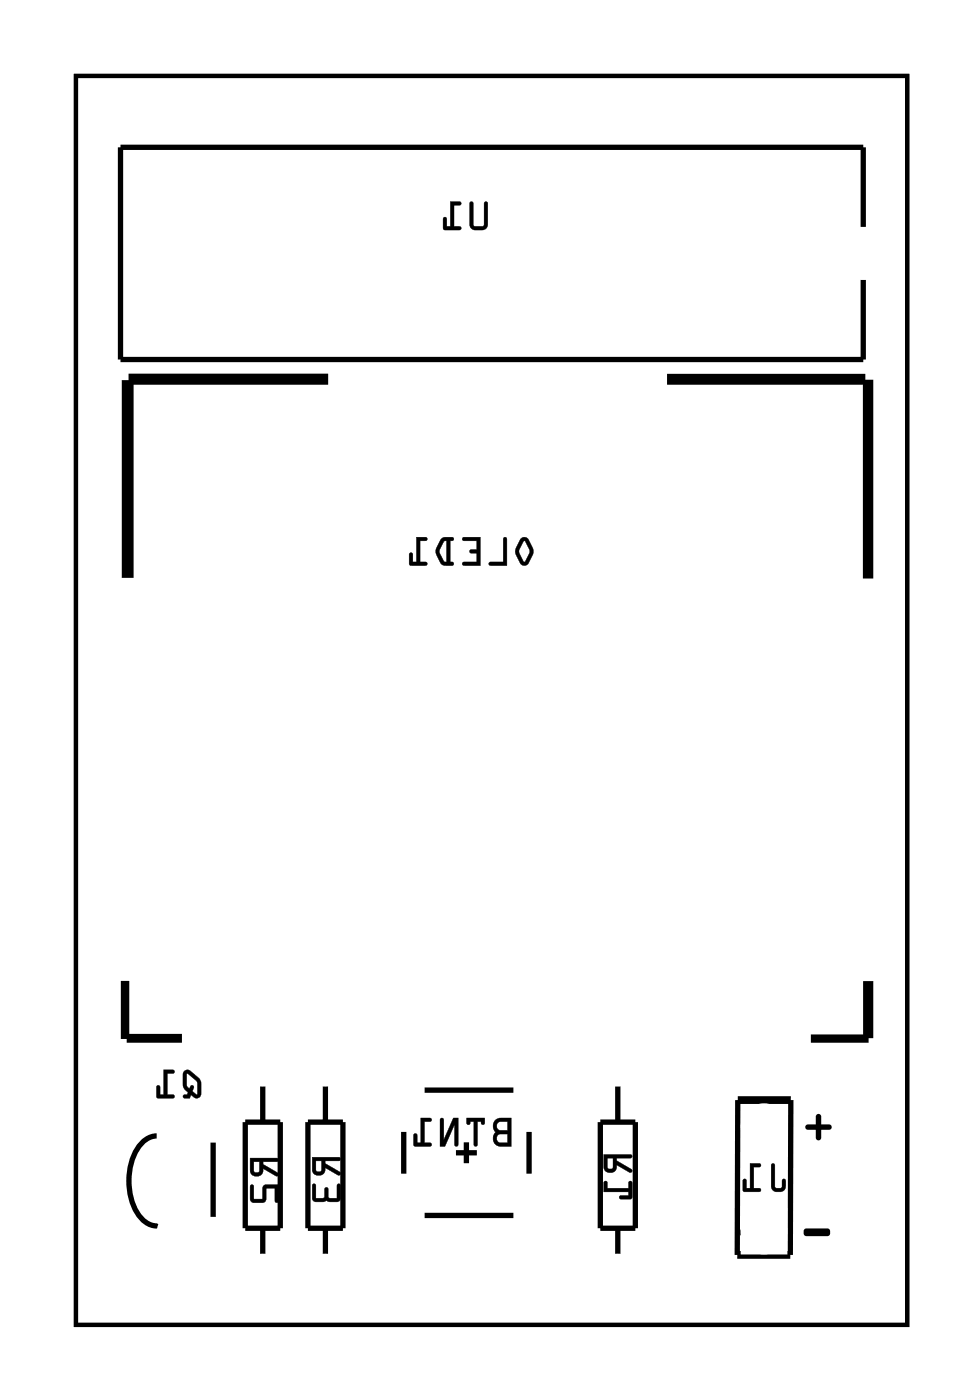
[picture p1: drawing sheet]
<svg xmlns="http://www.w3.org/2000/svg" width="47mm" height="67mm" viewBox="0 0 47 67" stroke-linecap="round" stroke-linejoin="round" font-family="sans-serif">
<path d="M3.6 3.6h39.8v59.8h-39.8z" fill="none" stroke="#000" stroke-width=".2"/>
<path d="M3.6 3.6h39.8v59.8h-39.8z" fill="none" stroke="#000" stroke-width=".05"/>
<g fill="#000">
<path d="M38.5 58.9l1.1-.1a.19 .19 0 0 1 .2 .2 .19 .19 0 0 1-.2 .2h-1l-.1-.1zM38.6 53.9l.5-.1v-.3a.13 .13 0 0 1 .1-.2 .13 .13 0 0 1 .1 .2v.3h.4a.13 .13 0 0 1 .1 .2 .13 .13 0 0 1-.1 .1h-.4v.4a.13 .13 0 0 1-.1 .1 .13 .13 0 0 1-.1-.1v-.4h-.5z"/>
<path d="M22.5 9.7v1.2l.1 .1h.6l.2-.2-.1-1.1h-.1v1.1h-.5v-1.1zM21.6 9.7v1.1h-.2v-.4h-.1l-.1 .6h.8v-.2h-.3v-1h.3l.1-.1z"/>
<path d="M22.5 9.7v1.1l.1 .1 .1 .1h.5l.1-.1 .1-1.2a.1 .1 0 0 0-.1-.1 .1 .1 0 0 0-.1 .1v1.1h-.5v-1.1zM22.5 9.7h.1l.1 1.1h.5v-1.1h.1v1.1l-.1 .2h-.5l-.2-.2zM21.6 9.6v1.2h-.2v-.3a.1 .1 0 0 0-.1-.1 .1 .1 0 0 0-.1 .1v.5h.8a.1 .1 0 0 0 .1-.1 .1 .1 0 0 0-.1-.1h-.3v-1h.3a.1 .1 0 0 0 .1-.1 .1 .1 0 0 0-.1-.1zM21.6 9.7h.5l-.1 .1h-.3v1l.3 .1v.1h-.8l.1-.6 .1 .1v.3h.2z"/>
<path d="M24.9 25.8l-.2 .6 .2 .6a.23 .23 0 0 0 .4 0l.2-.7-.2-.5-.2-.1zM25.1 25.9l.3 .5-.3 .5-.3-.5zM24.1 25.7v1.2h-.6v.2h.8v-1.3zM22.2 25.7v.2h.6v.4h-.3v.1v.1h.3v.4h-.6l-.1 .1 .9 .1v-1.4zM21.1 25.8a.81 .81 0 0 0 0 1.2l.5 .1 .1-.1-.1-.1v-1h.1v-.1l-.4-.1zM21.3 25.9h.1v1h-.2l-.2-.5zM19.9 25.7v1.2h-.1v-.4h-.2v.5l.8 .1v-.2h-.3v-1h.3l.1-.1z"/>
<path d="M24.9 25.8l-.2 .6 .2 .6a.24 .24 0 0 0 .4 0l.2-.5v-.2l-.2-.5-.2-.1zM24.9 25.8a.23 .23 0 0 1 .4 0l.2 .6-.2 .6a.24 .24 0 0 1-.4 0l-.2-.6zM25.1 25.9l.3 .5-.3 .5-.2-.5zM25.1 25.9l-.3 .5 .3 .5 .3-.5-.2-.5zM24.1 25.7v1.2h-.6a.1 .1 0 0 0-.1 .1 .1 .1 0 0 0 .1 .1h.8v-1.3zM24.1 25.8h.2v1.3h-.8v-.2h.6zM22.1 25.7l.1 .2h.6v.4h-.2a.1 .1 0 0 0-.1 .1 .1 .1 0 0 0 .1 .1h.2v.4h-.6a.1 .1 0 0 0-.1 .1 .1 .1 0 0 0 .1 .1h.8v-1.4zM22.2 25.8l.8-.1v1.4l-.9-.1 .1-.1h.6v-.4h-.3v-.1v-.1h.3v-.4h-.6zM21.1 25.8l-.2 .5v.3l.3 .4 .4 .1a.1 .1 0 0 0 .1-.1 .1 .1 0 0 0-.1-.1v-1a.1 .1 0 0 0 .1-.1 .1 .1 0 0 0-.1-.1zM21.1 25.8l.2-.1 .4 .1v.1h-.2v1h.2v.2l-.5-.1-.3-.4v-.4zM21.3 25.9h.1v1h-.2l-.2-.5zM21.3 25.9l-.3 .5 .2 .5h.2v-1zM19.9 25.7v1.2h-.1v-.4a.1 .1 0 0 0-.1-.1 .1 .1 0 0 0-.1 .1v.6h.8a.1 .1 0 0 0 .1-.1 .1 .1 0 0 0-.1-.1h-.3v-1h.3a.1 .1 0 0 0 .1-.1 .1 .1 0 0 0-.1-.1zM19.9 25.7l.5 .1v.1h-.3v1h.3v.2l-.8-.1v-.5h.2v.4h.1z"/>
<path d="M8.8 51.3v.7l.2 .3-.2 .2 .3 .1v-.2l.3 .2 .2-.2a.91 .91 0 0 0-.6-1.2zM8.9 51.4l.5 .4v.6l-.2-.2 .1-.1a.11 .11 0 0 0-.2-.1 .11 .11 0 0 0 0 .1l-.2-.1zM7.8 51.2v1.2h-.1v-.4h-.2v.5l.8 .1v-.2h-.3v-1h.3l.1-.1z"/>
<path d="M8.8 51.3v.7l.2 .3v.1h-.2a.1 .1 0 0 0-.1 .1 .1 .1 0 0 0 .1 .1h.3v-.2l.2 .2 .3-.1a.92 .92 0 0 0-.5-1.2l-.1-.1zM8.8 51.3l.2-.1 .5 .4a.97 .97 0 0 1 .1 .8l-.2 .2-.3-.2v.2l-.3-.1 .2-.2-.2-.3zM9 51.4l.4 .4v.6l-.2-.2 .1-.1a.11 .11 0 0 0-.1-.1 .11 .11 0 0 0-.1 .1l-.2-.1zM8.9 51.4v.5a.14 .14 0 0 0 .1 .2 .14 .14 0 0 0 .2-.1h.1l-.1 .2 .2 .2v-.6zM7.8 51.2v1.2h-.1v-.4a.1 .1 0 0 0-.1 0 .1 .1 0 0 0-.1 0v.6h.8a.1 .1 0 0 0 .1-.1 .1 .1 0 0 0-.1-.1h-.3v-1h.3a.1 .1 0 0 0 .1-.1 .1 .1 0 0 0-.1-.1zM7.8 51.2l.5 .1v.1h-.3v1h.3v.2l-.8-.1v-.5h.2v.4h.1z"/>
<path d="M12 55.4v.6a.31 .31 0 0 0 .3 .3 .31 .31 0 0 0 .3-.4l.7 .4v-.1l-.7-.5v-.1h.6l.1-.1zM12.2 55.6h.2v.5h-.2zM12 56.7v.7l.1 .2 .6-.1v-.6h.5v.6h.1v-.8l-.7 .1v.6h-.4l-.1-.6z"/>
<path d="M12 55.4v.6a.32 .32 0 0 0 .3 .3 .32 .32 0 0 0 .3-.4l.6 .4a.1 .1 0 0 0 .1 0 .1 .1 0 0 0 0-.2l-.7-.4v-.1h.6a.1 .1 0 0 0 .1-.1 .1 .1 0 0 0-.1-.1zM12 55.4l1.3 .1-.1 .1h-.6v.1l.7 .4v.2l-.7-.4a.31 .31 0 0 1-.3 .4 .31 .31 0 0 1-.3-.3zM12.2 55.6h.2v.5h-.2zM12.1 55.6v.5h.3v-.5zM12 56.7v.7l.1 .2 .6-.1v-.6h.5v.6a.1 .1 0 0 0 0 .1 .1 .1 0 0 0 .1-.1v-.8l-.7 .1v.6h-.4v-.6zM12 56.7l.1 .1v.6h.5v-.6l.7-.1v.8h-.1v-.6h-.5v.6l-.6 .1-.1-.2z"/>
<path d="M14.9 55.4v.6a.31 .31 0 0 0 .4 .3 .31 .31 0 0 0 .3-.4l.7 .4v-.2l-.7-.4v-.1h.6l.1-.1zM15.1 55.6h.3l-.1 .5-.2-.1zM15 56.7l-.1 .7 .2 .1h.5h.5l.2-.1v-.7l-.2 .1v.6l-.4-.1v-.4l-.1-.1-.1 .1v.4l-.4 .1v-.7z"/>
<path d="M14.9 55.4v.6a.32 .32 0 0 0 .4 .3 .32 .32 0 0 0 .3-.4l.6 .4a.1 .1 0 0 0 .1-.1 .1 .1 0 0 0 0-.1l-.7-.4v-.1h.6a.1 .1 0 0 0 .1-.1 .1 .1 0 0 0-.1-.1zM14.9 55.4l1.4 .1-.1 .1h-.6v.1l.7 .4v.2l-.7-.4a.31 .31 0 0 1-.3 .4 .31 .31 0 0 1-.3-.3zM15.1 55.6h.3l-.1 .5-.2-.1zM15.1 55.6v.4l.2 .1 .1-.5zM15 56.7l-.1 .7 .2 .2 .5-.1h.6l.1-.1v-.6a.1 .1 0 0 0-.1-.1 .1 .1 0 0 0-.1 .1v.6l-.4-.1v-.4a.1 .1 0 0 0-.1-.1 .1 .1 0 0 0-.1 .1v.4l-.4 .1v-.7zM15 56.7h.1v.7l.4-.1 .1-.4h.1v.4l.4 .1v-.6l.2-.1v.7l-.2 .1h-.5h-.5l-.1-.1z"/>
<path d="M23.7 53.6l-.1 .3 .1 .3-.1 .3a.36 .36 0 0 0 .4 .4h.5v-1.4h-.5zM23.8 54.3h.5v.4h-.5zM23.8 53.8l.5-.1v.4h-.5zM22.3 53.5l.1 .3h.1v-.1h.2v1.1l.1 .1 .1-1.2h.1l.1 .1h.1v-.3zM21.1 53.6v1.3h.2l.5-1.1v1l.1 .1v-1.4h-.2l-.5 1.1v-1zM20.1 53.5v1.2h-.1v-.4h-.1l-.1 .5 .8 .1v-.2h-.3v-1h.3l.1-.1z"/>
<path d="M23.7 53.6l-.1 .3 .1 .3-.1 .3a.37 .37 0 0 0 .4 .4h.5v-1.4h-.5zM23.7 53.6l.3-.1h.5v1.4h-.5a.39 .39 0 0 1-.4-.3 .39 .39 0 0 1 .1-.4l-.1-.3zM23.8 54.4l.5-.1v.4h-.5zM23.8 54.3v.4h.5v-.4zM23.8 53.8l.5-.1v.4h-.5zM23.8 53.7v.4h.5v-.4zM22.3 53.5v.3a.11 .11 0 0 0 .2 .1 .1 .1 0 0 0 0-.2h.2v1.1a.1 .1 0 0 0 .1 .1 .1 .1 0 0 0 .1-.1v-1.1h.1a.11 .11 0 0 0 .1 .1 .11 .11 0 0 0 .1 0v-.3zM22.3 53.5h.9v.3l-.2-.1h-.1l-.1 1.2-.1-.1v-1.1h-.2l-.1 .1zM21.1 53.5v1.4h.2l.5-1.1v1a.1 .1 0 0 0 0 .1 .1 .1 0 0 0 .1-.1v-1.3h-.2l-.4 1.1v-1zM21.1 53.6h.1v1l.5-1.1h.2v1.4l-.1-.1v-1l-.5 1.1h-.2zM20.1 53.5v1.2h-.1v-.3a.1 .1 0 0 0-.1-.1 .1 .1 0 0 0-.1 .1v.5h.8a.1 .1 0 0 0 .1-.1 .1 .1 0 0 0-.1-.1h-.3v-1h.3a.1 .1 0 0 0 .1-.1 .1 .1 0 0 0-.1-.1zM20.1 53.5l.6 .1-.1 .1h-.3v1h.3v.2l-.8-.1 .1-.5h.1v.4h.2z"/>
<path d="M28.9 55.3v.6a.31 .31 0 0 0 .4 .2 .31 .31 0 0 0 .2-.3l.7 .3 .1-.1-.8-.4v-.2h.7l.1-.1zM29.1 55.4h.2v.6l-.2-.1zM28.9 56.6v.5h1.2v.1h-.4v.2h.6l-.1-.9-.1 .1v.3h-1v-.3z"/>
<path d="M28.9 55.3v.6a.32 .32 0 0 0 .4 .3 .32 .32 0 0 0 .2-.4l.6 .3a.1 .1 0 0 0 .2 0 .1 .1 0 0 0-.1-.1l-.7-.4v-.2l.7 .1a.1 .1 0 0 0 .1-.1 .1 .1 0 0 0-.1-.1zM28.9 55.3h1.4l-.1 .1h-.7v.2l.7 .4v.1l-.7-.3a.31 .31 0 0 1-.2 .3 .31 .31 0 0 1-.4-.2zM29.1 55.4h.2v.6l-.2-.1zM29.1 55.4v.5l.2 .1 .1-.6zM28.9 56.6v.5h1.2v.1h-.4a.1 .1 0 0 0-.1 .1 .1 .1 0 0 0 .1 .1h.5l.1-.8a.1 .1 0 0 0-.1-.1 .1 .1 0 0 0-.1 .1v.3h-1v-.3zM28.9 56.6h.2v.3h1v-.3h.1l.1 .8h-.6v-.1l.4-.1v-.1h-1.2z"/>
<path d="M36.9 55.7v1.1a.36 .36 0 0 0 .4 .3 .36 .36 0 0 0 .3-.3v-.3l-.1-.1-.1 .1v.4l-.3-.1v-1zM35.9 55.7v1.2h-.2v-.4l-.1-.1v.6l.8 .1v-.2h-.3v-1h.3v-.1z"/>
<path d="M36.9 55.7v1.1a.37 .37 0 0 0 .4 .3 .37 .37 0 0 0 .3-.3v-.3a.1 .1 0 0 0-.1-.1 .1 .1 0 0 0-.1 .1v.4h-.3v-1.1zM37 55.7l.1 .1v1l.3 .1 .1-.4h.1v.3a.35 .35 0 0 1-.3 .3 .35 .35 0 0 1-.4-.3zM35.9 55.7v1.2h-.2v-.4a.1 .1 0 0 0 0-.1 .1 .1 0 0 0-.1 .1v.5l.7 .1a.1 .1 0 0 0 .1-.1 .1 .1 0 0 0-.1-.1h-.2v-1h.2a.1 .1 0 0 0 .1-.1 .1 .1 0 0 0-.1-.1zM35.9 55.7l.5 .1v.1h-.3v1h.3v.1h-.8v-.5h.1v.4h.2z"/>
<path d="M38.5 58.9v.2l.1 .1h1a.19 .19 0 0 0 .1-.2 .19 .19 0 0 0-.1-.2zM38.5 58.9l1.1-.1a.19 .19 0 0 1 .2 .2 .19 .19 0 0 1-.2 .2h-1l-.1-.1z"/>
<path d="M38.6 53.9v.2h.5v.4a.13 .13 0 0 0 .1 .1 .13 .13 0 0 0 .1-.1v-.4h.4a.13 .13 0 0 0 .1-.1 .13 .13 0 0 0-.1-.2h-.4v-.3a.13 .13 0 0 0-.1-.2 .13 .13 0 0 0-.1 .2v.3zM38.6 53.9l.5-.1v-.3a.13 .13 0 0 1 .1-.2 .13 .13 0 0 1 .1 .2v.3h.4a.13 .13 0 0 1 .1 .2 .13 .13 0 0 1-.1 .1h-.4v.4a.13 .13 0 0 1-.1 .1 .13 .13 0 0 1-.1-.1v-.4h-.5z"/>
</g>
<g fill="none" stroke="#000" stroke-width=".25">
<path d="M41.3 10.9v-3.8h-35.5v10.1h35.5v-3.8M7.5 54.4a1.38 1.38 0 0 0-1.1 1 2.99 2.99 0 0 0 .4 3l.3 .2 .4 .1M10.2 54.7v3.6M11.7 53.7h1.7v5.1h-1.7zM12.6 51.9v1.8M12.6 58.8v1.4M14.7 53.7h1.7v5.1h-1.7zM15.6 51.9v1.8M15.6 58.8v1.4M19.3 54.2v2M20.3 58.2h4.3M20.3 52.2h4.3"/>
<path d="M21.8 55.2h1M22.3 54.7v1M25.3 54.2v2M28.7 53.7h1.7v5.1h-1.7zM29.6 51.9v1.8M29.6 58.8v1.4"/>
</g>
<path d="M41.6 18.2v9.5" fill="none" stroke="#000" stroke-width=".47"/>
<path d="M41.6 47v2.7" fill="none" stroke="#000" stroke-width=".46"/>
<path d="M38.8 49.7h2.8" fill="none" stroke="#000" stroke-width=".42"/>
<path d="M6.1 49.7h2.6" fill="none" stroke="#000" stroke-width=".45"/>
<path d="M6.1 18.2v9.5" fill="none" stroke="#000" stroke-width=".53"/>
<path d="M31.9 18.2h9.5" fill="none" stroke="#000" stroke-width=".55"/>
<path d="M6 47v2.7" fill="none" stroke="#000" stroke-width=".38"/>
<path d="M6.2 18.2h9.5" fill="none" stroke="#000" stroke-width=".56"/>
<path d="M35.3 52.7h2.6l-.1 7.4h-2.5z" fill="none" stroke="#000" stroke-width=".31"/>
<path d="M35.3 58.8l.9 1.3" fill="none" stroke="#000" stroke-width=".15"/>
<circle cx="41.6" cy="5.4" r="1.1" fill="#fff"/>
<circle cx="41.6" cy="5.4" r="1.1" fill="none" stroke="#fff" stroke-width=".25"/>
<circle cx="41.6" cy="61.5" r="1.1" fill="#fff"/>
<circle cx="41.6" cy="61.5" r="1.1" fill="none" stroke="#fff" stroke-width=".25"/>
<circle cx="5.4" cy="5.3" r="1.1" fill="#fff"/>
<circle cx="5.4" cy="5.3" r="1.1" fill="none" stroke="#fff" stroke-width=".25"/>
<circle cx="5.6" cy="61.5" r="1.1" fill="#fff"/>
<circle cx="5.6" cy="61.5" r="1.1" fill="none" stroke="#fff" stroke-width=".25"/>
<path d="M5.8 29.2h1.5v1.5h-1.5z" fill="#fff"/>
<path d="M5.8 29.2h1.5v1.5h-1.5z" fill="none" stroke="#fff" stroke-width=".76" stroke-linecap="butt"/>
<circle cx="6.6" cy="29.9" r=".76" fill="#fff"/>
<circle cx="6.6" cy="29.9" r=".76" fill="none" stroke="#fff" stroke-width=".76" stroke-linecap="butt"/>
<circle cx="6.6" cy="33.4" r=".76" fill="#fff"/>
<circle cx="6.6" cy="33.4" r=".76" fill="none" stroke="#fff" stroke-width=".76" stroke-linecap="butt"/>
<circle cx="6.6" cy="36.9" r=".76" fill="#fff"/>
<circle cx="6.6" cy="36.9" r=".76" fill="none" stroke="#fff" stroke-width=".76" stroke-linecap="butt"/>
<path d="M5.8 29.2h1.5v1.5h-1.5z" fill="#fff"/>
<path d="M5.8 29.2h1.5v1.5h-1.5z" fill="none" stroke="#fff" stroke-width=".76" stroke-linecap="butt"/>
<circle cx="6.6" cy="29.9" r=".76" fill="#fff"/>
<circle cx="6.6" cy="29.9" r=".76" fill="none" stroke="#fff" stroke-width=".76" stroke-linecap="butt"/>
<circle cx="6.6" cy="33.4" r=".76" fill="#fff"/>
<circle cx="6.6" cy="33.4" r=".76" fill="none" stroke="#fff" stroke-width=".76" stroke-linecap="butt"/>
<circle cx="6.6" cy="36.9" r=".76" fill="#fff"/>
<circle cx="6.6" cy="36.9" r=".76" fill="none" stroke="#fff" stroke-width=".76" stroke-linecap="butt"/>
<path d="M5.8 40.2h1.5v1.5h-1.5z" fill="#fff"/>
<path d="M5.8 40.2h1.5v1.5h-1.5z" fill="none" stroke="#fff" stroke-width=".76" stroke-linecap="butt"/>
<circle cx="6.6" cy="40.9" r=".76" fill="#fff"/>
<circle cx="6.6" cy="40.9" r=".76" fill="none" stroke="#fff" stroke-width=".76" stroke-linecap="butt"/>
<circle cx="6.6" cy="44.4" r=".76" fill="#fff"/>
<circle cx="6.6" cy="44.4" r=".76" fill="none" stroke="#fff" stroke-width=".76" stroke-linecap="butt"/>
<path d="M5.8 40.2h1.5v1.5h-1.5z" fill="#fff"/>
<path d="M5.8 40.2h1.5v1.5h-1.5z" fill="none" stroke="#fff" stroke-width=".76" stroke-linecap="butt"/>
<circle cx="6.6" cy="40.9" r=".76" fill="#fff"/>
<circle cx="6.6" cy="40.9" r=".76" fill="none" stroke="#fff" stroke-width=".76" stroke-linecap="butt"/>
<circle cx="6.6" cy="44.4" r=".76" fill="#fff"/>
<circle cx="6.6" cy="44.4" r=".76" fill="none" stroke="#fff" stroke-width=".76" stroke-linecap="butt"/>
<path d="M7.9 53.2h1.4v1.4h-1.4z" fill="#fff"/>
<path d="M7.9 53.2h1.4v1.4h-1.4z" fill="none" stroke="#fff" stroke-width=".76" stroke-linecap="butt"/>
<circle cx="8.6" cy="59" r=".7" fill="#fff"/>
<circle cx="8.6" cy="59" r=".7" fill="none" stroke="#fff" stroke-width=".76" stroke-linecap="butt"/>
<circle cx="8.6" cy="56.5" r=".7" fill="#fff"/>
<circle cx="8.6" cy="56.5" r=".7" fill="none" stroke="#fff" stroke-width=".76" stroke-linecap="butt"/>
<circle cx="8.6" cy="53.9" r=".7" fill="#fff"/>
<circle cx="8.6" cy="53.9" r=".7" fill="none" stroke="#fff" stroke-width=".76" stroke-linecap="butt"/>
<circle cx="20" cy="21" r=".8" fill="#fff"/>
<circle cx="20" cy="21" r=".8" fill="none" stroke="#fff" stroke-width=".94" stroke-linecap="butt"/>
<circle cx="30.1" cy="20.9" r=".8" fill="#fff"/>
<circle cx="30.1" cy="20.9" r=".8" fill="none" stroke="#fff" stroke-width=".94" stroke-linecap="butt"/>
<circle cx="27.6" cy="21" r=".8" fill="#fff"/>
<circle cx="27.6" cy="21" r=".8" fill="none" stroke="#fff" stroke-width=".94" stroke-linecap="butt"/>
<circle cx="25.1" cy="20.9" r=".8" fill="#fff"/>
<circle cx="25.1" cy="20.9" r=".8" fill="none" stroke="#fff" stroke-width=".94" stroke-linecap="butt"/>
<circle cx="22.5" cy="21" r=".8" fill="#fff"/>
<circle cx="22.5" cy="21" r=".8" fill="none" stroke="#fff" stroke-width=".94" stroke-linecap="butt"/>
<circle cx="17.4" cy="21" r=".8" fill="#fff"/>
<circle cx="17.4" cy="21" r=".8" fill="none" stroke="#fff" stroke-width=".94" stroke-linecap="butt"/>
<path d="M39.4 15.2h1.4v1.4h-1.4z" fill="#fff"/>
<path d="M39.4 15.2h1.4v1.4h-1.4z" fill="none" stroke="#fff" stroke-width=".76" stroke-linecap="butt"/>
<circle cx="40.1" cy="15.9" r=".7" fill="#fff"/>
<circle cx="40.1" cy="15.9" r=".7" fill="none" stroke="#fff" stroke-width=".76" stroke-linecap="butt"/>
<circle cx="40.1" cy="8.3" r=".7" fill="#fff"/>
<circle cx="40.1" cy="8.3" r=".7" fill="none" stroke="#fff" stroke-width=".76" stroke-linecap="butt"/>
<circle cx="37.5" cy="15.9" r=".7" fill="#fff"/>
<circle cx="37.5" cy="15.9" r=".7" fill="none" stroke="#fff" stroke-width=".76" stroke-linecap="butt"/>
<circle cx="37.5" cy="8.3" r=".7" fill="#fff"/>
<circle cx="37.5" cy="8.3" r=".7" fill="none" stroke="#fff" stroke-width=".76" stroke-linecap="butt"/>
<circle cx="35" cy="15.9" r=".7" fill="#fff"/>
<circle cx="35" cy="15.9" r=".7" fill="none" stroke="#fff" stroke-width=".76" stroke-linecap="butt"/>
<circle cx="35" cy="8.3" r=".7" fill="#fff"/>
<circle cx="35" cy="8.3" r=".7" fill="none" stroke="#fff" stroke-width=".76" stroke-linecap="butt"/>
<circle cx="32.4" cy="15.9" r=".7" fill="#fff"/>
<circle cx="32.4" cy="15.9" r=".7" fill="none" stroke="#fff" stroke-width=".76" stroke-linecap="butt"/>
<circle cx="32.4" cy="8.3" r=".7" fill="#fff"/>
<circle cx="32.4" cy="8.3" r=".7" fill="none" stroke="#fff" stroke-width=".76" stroke-linecap="butt"/>
<circle cx="29.9" cy="15.9" r=".7" fill="#fff"/>
<circle cx="29.9" cy="15.9" r=".7" fill="none" stroke="#fff" stroke-width=".76" stroke-linecap="butt"/>
<circle cx="29.9" cy="8.3" r=".7" fill="#fff"/>
<circle cx="29.9" cy="8.3" r=".7" fill="none" stroke="#fff" stroke-width=".76" stroke-linecap="butt"/>
<circle cx="27.4" cy="15.9" r=".7" fill="#fff"/>
<circle cx="27.4" cy="15.9" r=".7" fill="none" stroke="#fff" stroke-width=".76" stroke-linecap="butt"/>
<circle cx="27.4" cy="8.3" r=".7" fill="#fff"/>
<circle cx="27.4" cy="8.3" r=".7" fill="none" stroke="#fff" stroke-width=".76" stroke-linecap="butt"/>
<circle cx="24.8" cy="15.9" r=".7" fill="#fff"/>
<circle cx="24.8" cy="15.9" r=".7" fill="none" stroke="#fff" stroke-width=".76" stroke-linecap="butt"/>
<circle cx="24.8" cy="8.3" r=".7" fill="#fff"/>
<circle cx="24.8" cy="8.3" r=".7" fill="none" stroke="#fff" stroke-width=".76" stroke-linecap="butt"/>
<circle cx="22.3" cy="15.9" r=".7" fill="#fff"/>
<circle cx="22.3" cy="15.9" r=".7" fill="none" stroke="#fff" stroke-width=".76" stroke-linecap="butt"/>
<circle cx="22.3" cy="8.3" r=".7" fill="#fff"/>
<circle cx="22.3" cy="8.3" r=".7" fill="none" stroke="#fff" stroke-width=".76" stroke-linecap="butt"/>
<circle cx="19.7" cy="15.9" r=".7" fill="#fff"/>
<circle cx="19.7" cy="15.9" r=".7" fill="none" stroke="#fff" stroke-width=".76" stroke-linecap="butt"/>
<circle cx="19.7" cy="8.3" r=".7" fill="#fff"/>
<circle cx="19.7" cy="8.3" r=".7" fill="none" stroke="#fff" stroke-width=".76" stroke-linecap="butt"/>
<circle cx="17.2" cy="15.9" r=".7" fill="#fff"/>
<circle cx="17.2" cy="15.9" r=".7" fill="none" stroke="#fff" stroke-width=".76" stroke-linecap="butt"/>
<circle cx="17.2" cy="8.3" r=".7" fill="#fff"/>
<circle cx="17.2" cy="8.3" r=".7" fill="none" stroke="#fff" stroke-width=".76" stroke-linecap="butt"/>
<circle cx="14.7" cy="15.9" r=".7" fill="#fff"/>
<circle cx="14.7" cy="15.9" r=".7" fill="none" stroke="#fff" stroke-width=".76" stroke-linecap="butt"/>
<circle cx="14.7" cy="8.3" r=".7" fill="#fff"/>
<circle cx="14.7" cy="8.3" r=".7" fill="none" stroke="#fff" stroke-width=".76" stroke-linecap="butt"/>
<circle cx="12.1" cy="15.9" r=".7" fill="#fff"/>
<circle cx="12.1" cy="15.9" r=".7" fill="none" stroke="#fff" stroke-width=".76" stroke-linecap="butt"/>
<circle cx="12.1" cy="8.3" r=".7" fill="#fff"/>
<circle cx="12.1" cy="8.3" r=".7" fill="none" stroke="#fff" stroke-width=".76" stroke-linecap="butt"/>
<circle cx="9.6" cy="15.9" r=".7" fill="#fff"/>
<circle cx="9.6" cy="15.9" r=".7" fill="none" stroke="#fff" stroke-width=".76" stroke-linecap="butt"/>
<circle cx="9.6" cy="8.3" r=".7" fill="#fff"/>
<circle cx="9.6" cy="8.3" r=".7" fill="none" stroke="#fff" stroke-width=".76" stroke-linecap="butt"/>
<circle cx="7" cy="15.9" r=".7" fill="#fff"/>
<circle cx="7" cy="15.9" r=".7" fill="none" stroke="#fff" stroke-width=".76" stroke-linecap="butt"/>
<circle cx="7" cy="8.3" r=".7" fill="#fff"/>
<circle cx="7" cy="8.3" r=".7" fill="none" stroke="#fff" stroke-width=".76" stroke-linecap="butt"/>
<circle cx="25.6" cy="52.9" r=".7" fill="#fff"/>
<circle cx="25.6" cy="52.9" r=".7" fill="none" stroke="#fff" stroke-width=".76" stroke-linecap="butt"/>
<circle cx="19.1" cy="52.9" r=".7" fill="#fff"/>
<circle cx="19.1" cy="52.9" r=".7" fill="none" stroke="#fff" stroke-width=".76" stroke-linecap="butt"/>
<circle cx="25.6" cy="57.4" r=".7" fill="#fff"/>
<circle cx="25.6" cy="57.4" r=".7" fill="none" stroke="#fff" stroke-width=".76" stroke-linecap="butt"/>
<circle cx="19.1" cy="57.4" r=".7" fill="#fff"/>
<circle cx="19.1" cy="57.4" r=".7" fill="none" stroke="#fff" stroke-width=".76" stroke-linecap="butt"/>
<circle cx="15.6" cy="50.9" r=".7" fill="#fff"/>
<circle cx="15.6" cy="50.9" r=".7" fill="none" stroke="#fff" stroke-width=".76" stroke-linecap="butt"/>
<circle cx="15.6" cy="61.1" r=".7" fill="#fff"/>
<circle cx="15.6" cy="61.1" r=".7" fill="none" stroke="#fff" stroke-width=".76" stroke-linecap="butt"/>
<circle cx="12.6" cy="50.9" r=".7" fill="#fff"/>
<circle cx="12.6" cy="50.9" r=".7" fill="none" stroke="#fff" stroke-width=".76" stroke-linecap="butt"/>
<circle cx="12.6" cy="61.1" r=".7" fill="#fff"/>
<circle cx="12.6" cy="61.1" r=".7" fill="none" stroke="#fff" stroke-width=".76" stroke-linecap="butt"/>
<circle cx="29.6" cy="50.9" r=".7" fill="#fff"/>
<circle cx="29.6" cy="50.9" r=".7" fill="none" stroke="#fff" stroke-width=".76" stroke-linecap="butt"/>
<circle cx="29.6" cy="61.1" r=".7" fill="#fff"/>
<circle cx="29.6" cy="61.1" r=".7" fill="none" stroke="#fff" stroke-width=".76" stroke-linecap="butt"/>
<path d="M35.8 58.2h1.5v1.5h-1.5z" fill="#fff"/>
<path d="M35.8 58.2h1.5v1.5h-1.5z" fill="none" stroke="#fff" stroke-width=".76" stroke-linecap="butt"/>
<circle cx="36.6" cy="58.9" r=".74" fill="#fff"/>
<circle cx="36.6" cy="58.9" r=".74" fill="none" stroke="#fff" stroke-width=".76" stroke-linecap="butt"/>
<circle cx="36.6" cy="53.9" r=".74" fill="#fff"/>
<circle cx="36.6" cy="53.9" r=".74" fill="none" stroke="#fff" stroke-width=".76" stroke-linecap="butt"/>
</svg>
